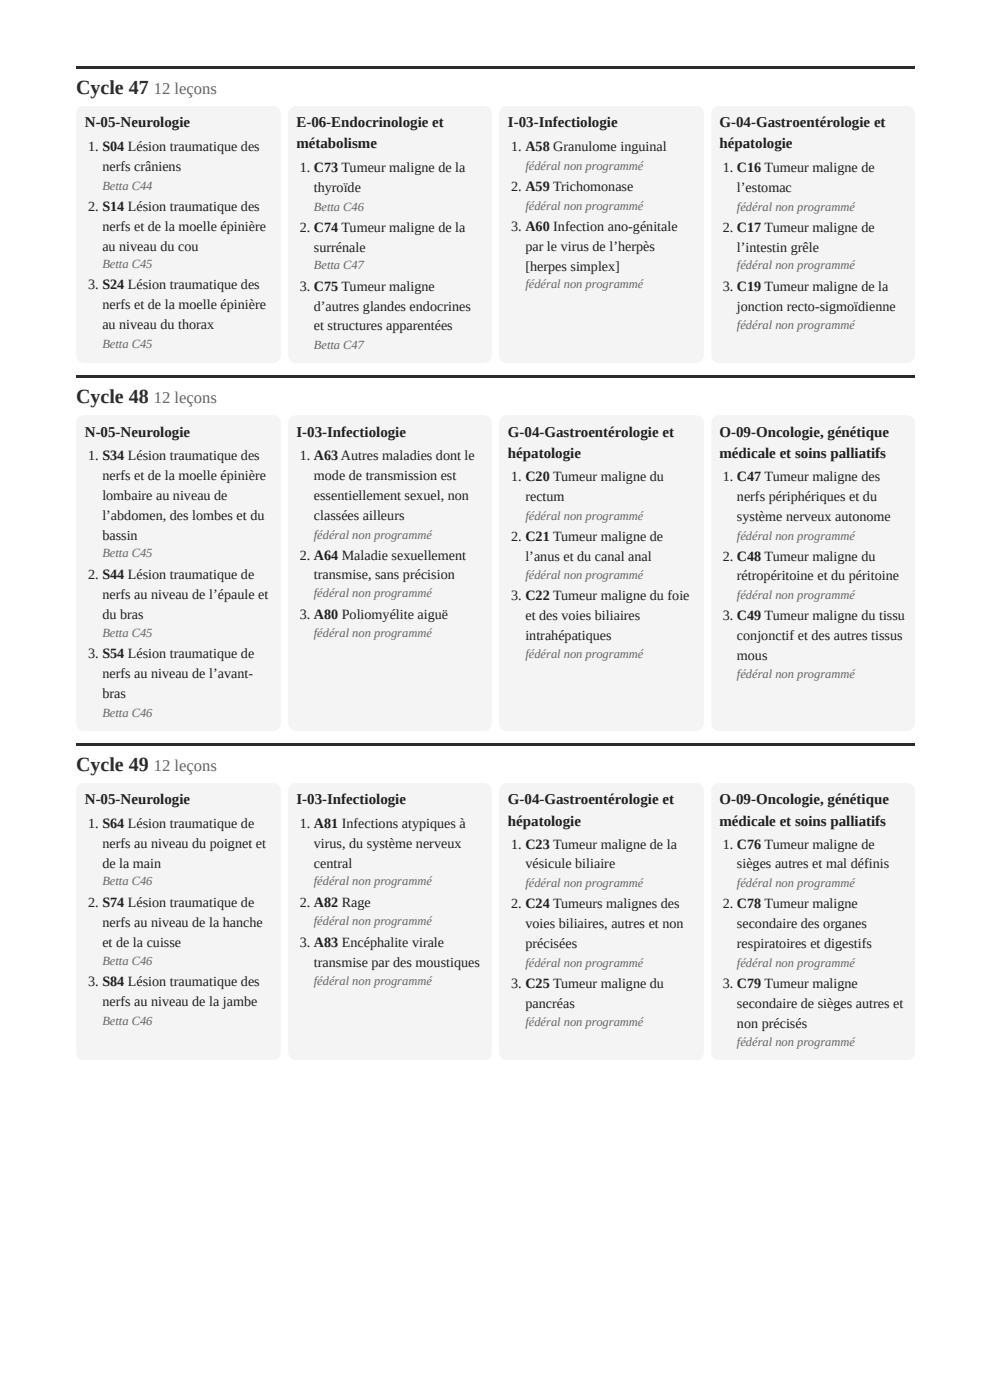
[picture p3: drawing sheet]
<svg xmlns="http://www.w3.org/2000/svg" width="210mm" height="297mm" viewBox="0 0 210 297" stroke-linecap="round" stroke-linejoin="round" font-family="sans-serif">
<defs><g id="words">
<g font-size="4.2" fill="#1f3428">
<text x="16.1" y="19.8">Cycle 47</text>
<text x="16.1" y="85.5">Cycle 48</text>
<text x="16.1" y="163.5">Cycle 49</text>
</g>
<g font-size="3.5" fill="#5b6a60">
<text x="32.6" y="19.8">12 leçons</text>
<text x="32.6" y="85.5">12 leçons</text>
<text x="32.6" y="163.5">12 leçons</text>
</g>
<g font-size="3.2" fill="#17231c">
<text x="18" y="27">N-05-Neurologie</text>
<text x="62.8" y="27">E-06-Endocrinologie et</text>
<text x="107.7" y="27">I-03-Infectiologie</text>
<text x="152.5" y="27">G-04-Gastroentérologie et</text>
<text x="62.8" y="31.5">métabolisme</text>
<text x="152.5" y="31.5">hépatologie</text>
<text x="18" y="92.6">N-05-Neurologie</text>
<text x="62.8" y="92.6">I-03-Infectiologie</text>
<text x="107.7" y="92.6">G-04-Gastroentérologie et</text>
<text x="152.5" y="92.6">O-09-Oncologie, génétique</text>
<text x="107.7" y="97.1">hépatologie</text>
<text x="152.5" y="97.1">médicale et soins palliatifs</text>
<text x="18" y="170.7">N-05-Neurologie</text>
<text x="62.8" y="170.7">I-03-Infectiologie</text>
<text x="107.7" y="170.7">G-04-Gastroentérologie et</text>
<text x="152.5" y="170.7">O-09-Oncologie, génétique</text>
<text x="107.7" y="175.2">hépatologie</text>
<text x="152.5" y="175.2">médicale et soins palliatifs</text>
</g>
<g font-size="3" fill="#17231c">
<text x="18.7" y="32">1. S04 Lésion traumatique des</text>
<text x="108.4" y="32">1. A58 Granulome inguinal</text>
<text x="21.7" y="36.2">nerfs crâniens</text>
<text x="63.5" y="36.5">1. C73 Tumeur maligne de la</text>
<text x="66.5" y="40.7">thyroïde</text>
<text x="108.4" y="40.5">2. A59 Trichomonase</text>
<text x="153.2" y="36.5">1. C16 Tumeur maligne de</text>
<text x="156.2" y="40.7">l’estomac</text>
<text x="18.7" y="44.7">2. S14 Lésion traumatique des</text>
<text x="21.7" y="48.9">nerfs et de la moelle épinière</text>
<text x="21.7" y="53.2">au niveau du cou</text>
<text x="63.5" y="49.2">2. C74 Tumeur maligne de la</text>
<text x="66.5" y="53.4">surrénale</text>
<text x="108.4" y="48.9">3. A60 Infection ano-génitale</text>
<text x="111.4" y="53.2">par le virus de l’herpès</text>
<text x="153.2" y="49.2">2. C17 Tumeur maligne de</text>
<text x="156.2" y="53.4">l’intestin grêle</text>
<text x="111.4" y="57.4">[herpes simplex]</text>
<text x="18.7" y="61.4">3. S24 Lésion traumatique des</text>
<text x="21.7" y="65.6">nerfs et de la moelle épinière</text>
<text x="63.5" y="61.6">3. C75 Tumeur maligne</text>
<text x="66.5" y="65.9">d’autres glandes endocrines</text>
<text x="153.2" y="61.6">3. C19 Tumeur maligne de la</text>
<text x="156.2" y="65.9">jonction recto-sigmoïdienne</text>
<text x="21.7" y="69.9">au niveau du thorax</text>
<text x="66.5" y="70.1">et structures apparentées</text>
<text x="18.7" y="97.6">1. S34 Lésion traumatique des</text>
<text x="21.7" y="101.9">nerfs et de la moelle épinière</text>
<text x="63.5" y="97.6">1. A63 Autres maladies dont le</text>
<text x="66.5" y="101.9">mode de transmission est</text>
<text x="21.7" y="106.1">lombaire au niveau de</text>
<text x="66.5" y="106.1">essentiellement sexuel, non</text>
<text x="108.4" y="102.1">1. C20 Tumeur maligne du</text>
<text x="111.4" y="106.4">rectum</text>
<text x="153.2" y="102.1">1. C47 Tumeur maligne des</text>
<text x="156.2" y="106.4">nerfs périphériques et du</text>
<text x="21.7" y="110.3">l’abdomen, des lombes et du</text>
<text x="66.5" y="110.3">classées ailleurs</text>
<text x="156.2" y="110.6">système nerveux autonome</text>
<text x="21.7" y="114.6">bassin</text>
<text x="63.5" y="118.8">2. A64 Maladie sexuellement</text>
<text x="108.4" y="114.8">2. C21 Tumeur maligne de</text>
<text x="111.4" y="119.1">l’anus et du canal anal</text>
<text x="153.2" y="119.1">2. C48 Tumeur maligne du</text>
<text x="18.7" y="122.8">2. S44 Lésion traumatique de</text>
<text x="66.5" y="122.8">transmise, sans précision</text>
<text x="156.2" y="123">rétropéritoine et du péritoine</text>
<text x="21.7" y="127">nerfs au niveau de l’épaule et</text>
<text x="21.7" y="131.2">du bras</text>
<text x="63.5" y="131.2">3. A80 Poliomyélite aiguë</text>
<text x="108.4" y="127.3">3. C22 Tumeur maligne du foie</text>
<text x="111.4" y="131.5">et des voies biliaires</text>
<text x="153.2" y="131.5">3. C49 Tumeur maligne du tissu</text>
<text x="111.4" y="135.7">intrahépatiques</text>
<text x="156.2" y="135.7">conjonctif et des autres tissus</text>
<text x="18.7" y="139.7">3. S54 Lésion traumatique de</text>
<text x="21.7" y="143.9">nerfs au niveau de l’avant-</text>
<text x="156.2" y="140">mous</text>
<text x="21.7" y="148.2">bras</text>
<text x="18.7" y="175.7">1. S64 Lésion traumatique de</text>
<text x="21.7" y="179.9">nerfs au niveau du poignet et</text>
<text x="63.5" y="175.7">1. A81 Infections atypiques à</text>
<text x="66.5" y="179.9">virus, du système nerveux</text>
<text x="21.7" y="184.2">de la main</text>
<text x="66.5" y="184.2">central</text>
<text x="108.4" y="180.2">1. C23 Tumeur maligne de la</text>
<text x="111.4" y="184.2">vésicule biliaire</text>
<text x="153.2" y="180.2">1. C76 Tumeur maligne de</text>
<text x="156.2" y="184.2">sièges autres et mal définis</text>
<text x="18.7" y="192.4">2. S74 Lésion traumatique de</text>
<text x="21.7" y="196.6">nerfs au niveau de la hanche</text>
<text x="63.5" y="192.4">2. A82 Rage</text>
<text x="108.4" y="192.6">2. C24 Tumeurs malignes des</text>
<text x="111.4" y="196.9">voies biliaires, autres et non</text>
<text x="153.2" y="192.6">2. C78 Tumeur maligne</text>
<text x="156.2" y="196.9">secondaire des organes</text>
<text x="21.7" y="200.8">et de la cuisse</text>
<text x="63.5" y="200.8">3. A83 Encéphalite virale</text>
<text x="111.4" y="201.1">précisées</text>
<text x="156.2" y="201.1">respiratoires et digestifs</text>
<text x="18.7" y="209.3">3. S84 Lésion traumatique des</text>
<text x="66.5" y="205.1">transmise par des moustiques</text>
<text x="108.4" y="209.6">3. C25 Tumeur maligne du</text>
<text x="153.2" y="209.6">3. C79 Tumeur maligne</text>
<text x="21.7" y="213.5">nerfs au niveau de la jambe</text>
<text x="111.4" y="213.8">pancréas</text>
<text x="156.2" y="213.8">secondaire de sièges autres et</text>
<text x="156.2" y="218">non précisés</text>
</g>
<g font-size="2.6" fill="#5b6a60">
<text x="111.4" y="36">fédéral non programmé</text>
<text x="21.7" y="40.2">Betta C44</text>
<text x="66.5" y="44.7">Betta C46</text>
<text x="111.4" y="44.5">fédéral non programmé</text>
<text x="156.2" y="44.7">fédéral non programmé</text>
<text x="21.7" y="56.9">Betta C45</text>
<text x="66.5" y="57.2">Betta C47</text>
<text x="156.2" y="57.2">fédéral non programmé</text>
<text x="111.4" y="61.1">fédéral non programmé</text>
<text x="156.2" y="69.9">fédéral non programmé</text>
<text x="21.7" y="73.8">Betta C45</text>
<text x="66.5" y="74.1">Betta C47</text>
<text x="111.4" y="110.3">fédéral non programmé</text>
<text x="21.7" y="118.3">Betta C45</text>
<text x="66.5" y="114.3">fédéral non programmé</text>
<text x="156.2" y="114.6">fédéral non programmé</text>
<text x="111.4" y="122.8">fédéral non programmé</text>
<text x="66.5" y="126.7">fédéral non programmé</text>
<text x="156.2" y="127">fédéral non programmé</text>
<text x="21.7" y="135.2">Betta C45</text>
<text x="66.5" y="135.2">fédéral non programmé</text>
<text x="111.4" y="139.7">fédéral non programmé</text>
<text x="156.2" y="143.9">fédéral non programmé</text>
<text x="21.7" y="152.1">Betta C46</text>
<text x="21.7" y="187.9">Betta C46</text>
<text x="66.5" y="187.9">fédéral non programmé</text>
<text x="111.4" y="188.1">fédéral non programmé</text>
<text x="156.2" y="188.1">fédéral non programmé</text>
<text x="66.5" y="196.3">fédéral non programmé</text>
<text x="21.7" y="204.8">Betta C46</text>
<text x="66.5" y="209">fédéral non programmé</text>
<text x="111.4" y="205.1">fédéral non programmé</text>
<text x="156.2" y="205.1">fédéral non programmé</text>
<text x="21.7" y="217.5">Betta C46</text>
<text x="111.4" y="217.8">fédéral non programmé</text>
<text x="156.2" y="222">fédéral non programmé</text>
</g>
</g></defs>
<g fill="#1f3428">
<path d="M16.1 14h177.8v.6h-177.8z"/>
<path d="M16.1 79.6h177.8v.6h-177.8z"/>
<path d="M16.1 157.7h177.8v.5h-177.8z"/>
</g>
<g fill="#f3f5f2">
<path d="M16.6 23l.5-.4 .6-.1h40.2a1.59 1.59 0 0 1 1.6 1.6v51.3a1.59 1.59 0 0 1-1.6 1.6h-40.2a1.59 1.59 0 0 1-1.6-1.6v-51.3l.2-.6z"/>
<path d="M61.6 23l.5-.4 .6-.1h40a1.59 1.59 0 0 1 1.5 1.6v51.3a1.59 1.59 0 0 1-1.5 1.6h-40a1.59 1.59 0 0 1-1.6-1.6v-51.3l.1-.6z"/>
<path d="M106.3 23l.5-.4 .6-.1h40.2a1.59 1.59 0 0 1 1.6 1.6v51.3a1.59 1.59 0 0 1-1.6 1.6h-40.2a1.59 1.59 0 0 1-1.6-1.6v-51.3l.2-.6z"/>
<path d="M151.3 23l.5-.4 .6-.1h40a1.59 1.59 0 0 1 1.5 1.6v51.3a1.59 1.59 0 0 1-1.5 1.6h-40a1.59 1.59 0 0 1-1.6-1.6v-51.3l.1-.6z"/>
<path d="M16.6 88.6l.5-.4 .6-.1h40.2a1.59 1.59 0 0 1 1.6 1.6v63.8a1.59 1.59 0 0 1-1.6 1.5h-40.2a1.59 1.59 0 0 1-1.6-1.5v-63.8l.2-.6z"/>
<path d="M61.6 88.6l.5-.4 .6-.1h40a1.59 1.59 0 0 1 1.5 1.6v63.8a1.59 1.59 0 0 1-1.5 1.5h-40a1.59 1.59 0 0 1-1.6-1.5v-63.8l.1-.6z"/>
<path d="M106.3 88.6l.5-.4 .6-.1h40.2a1.59 1.59 0 0 1 1.6 1.6v63.8a1.59 1.59 0 0 1-1.6 1.5h-40.2a1.59 1.59 0 0 1-1.6-1.5v-63.8l.2-.6z"/>
<path d="M151.3 88.6l.5-.4 .6-.1h40a1.59 1.59 0 0 1 1.5 1.6v63.8a1.59 1.59 0 0 1-1.5 1.5h-40a1.59 1.59 0 0 1-1.6-1.5v-63.8l.1-.6z"/>
<path d="M16.6 166.6l.5-.3 .6-.1h40.2a1.59 1.59 0 0 1 1.6 1.5v55.6a1.59 1.59 0 0 1-1.6 1.6h-40.2a1.59 1.59 0 0 1-1.6-1.6v-55.6l.2-.6z"/>
<path d="M61.6 166.6l.5-.3 .6-.1h40a1.59 1.59 0 0 1 1.5 1.5v55.6a1.59 1.59 0 0 1-1.5 1.6h-40a1.59 1.59 0 0 1-1.6-1.6v-55.6l.1-.6z"/>
<path d="M106.3 166.6l.5-.3 .6-.1h40.2a1.59 1.59 0 0 1 1.6 1.5v55.6a1.59 1.59 0 0 1-1.6 1.6h-40.2a1.59 1.59 0 0 1-1.6-1.6v-55.6l.2-.6z"/>
<path d="M151.3 166.6l.5-.3 .6-.1h40a1.59 1.59 0 0 1 1.5 1.5v55.6a1.59 1.59 0 0 1-1.5 1.6h-40a1.59 1.59 0 0 1-1.6-1.6v-55.6l.1-.6z"/>
</g>
<use href="#words"/>
</svg>
